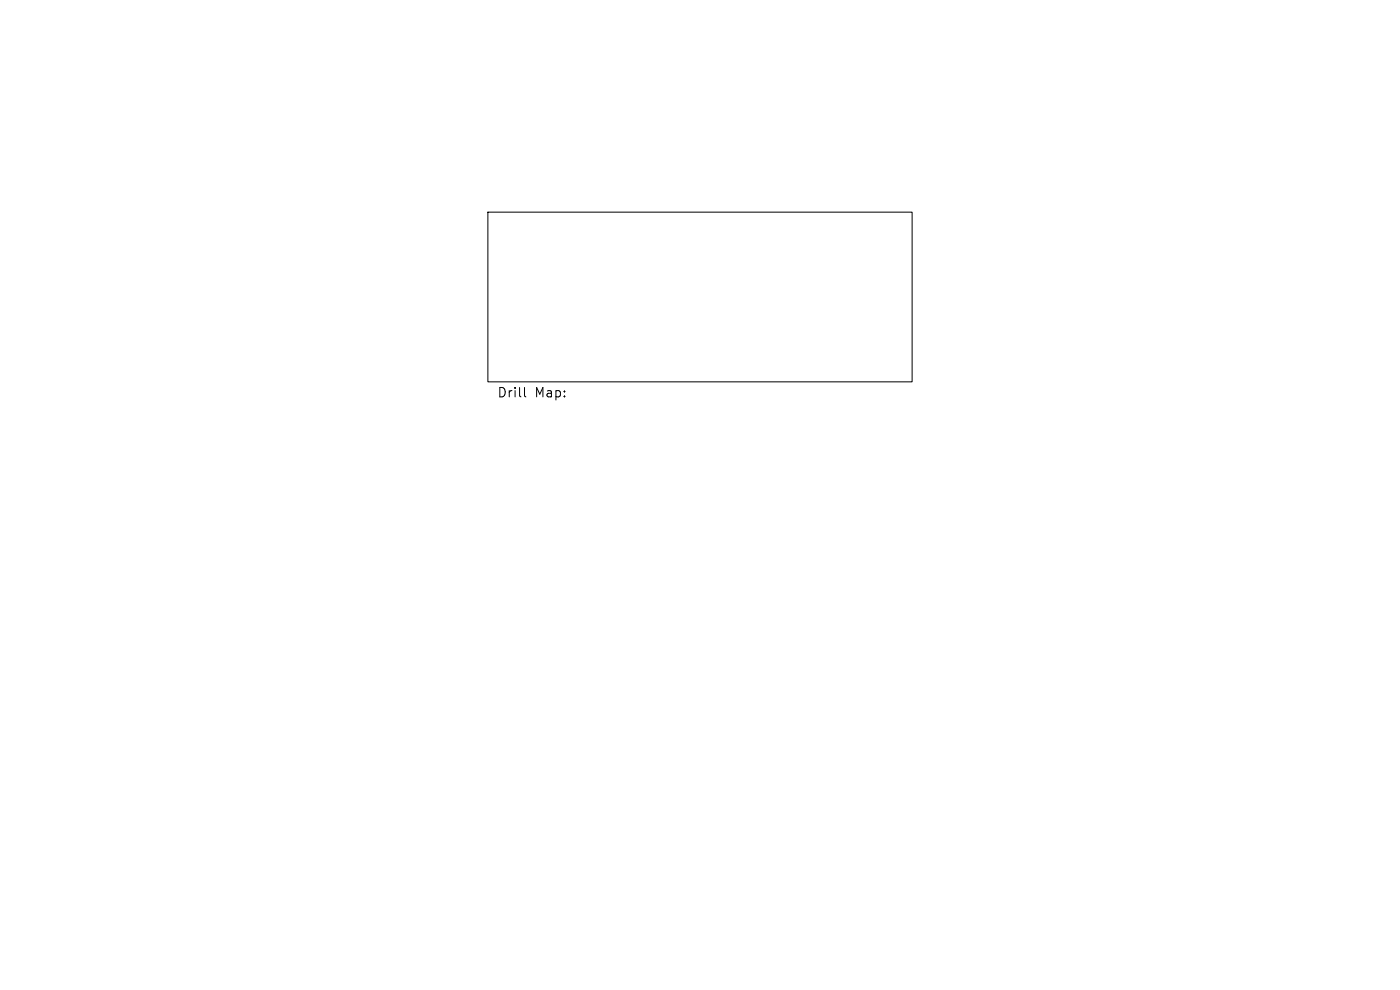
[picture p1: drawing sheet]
<svg xmlns="http://www.w3.org/2000/svg" width="297mm" height="210mm" viewBox="0 0 297 210" stroke-linecap="round" stroke-linejoin="round" font-family="sans-serif">
<defs><g id="words">
<g font-size="2.8">
<text x="105.4" y="84.5">Drill</text>
<text x="113.3" y="84.5">Map:</text>
</g>
</g></defs>
<path d="M103.5 45h90v36h-90zM111.3 82.2v1.7l.3 .3" fill="none" stroke="#000" stroke-width=".21"/>
<use href="#words"/>
</svg>
